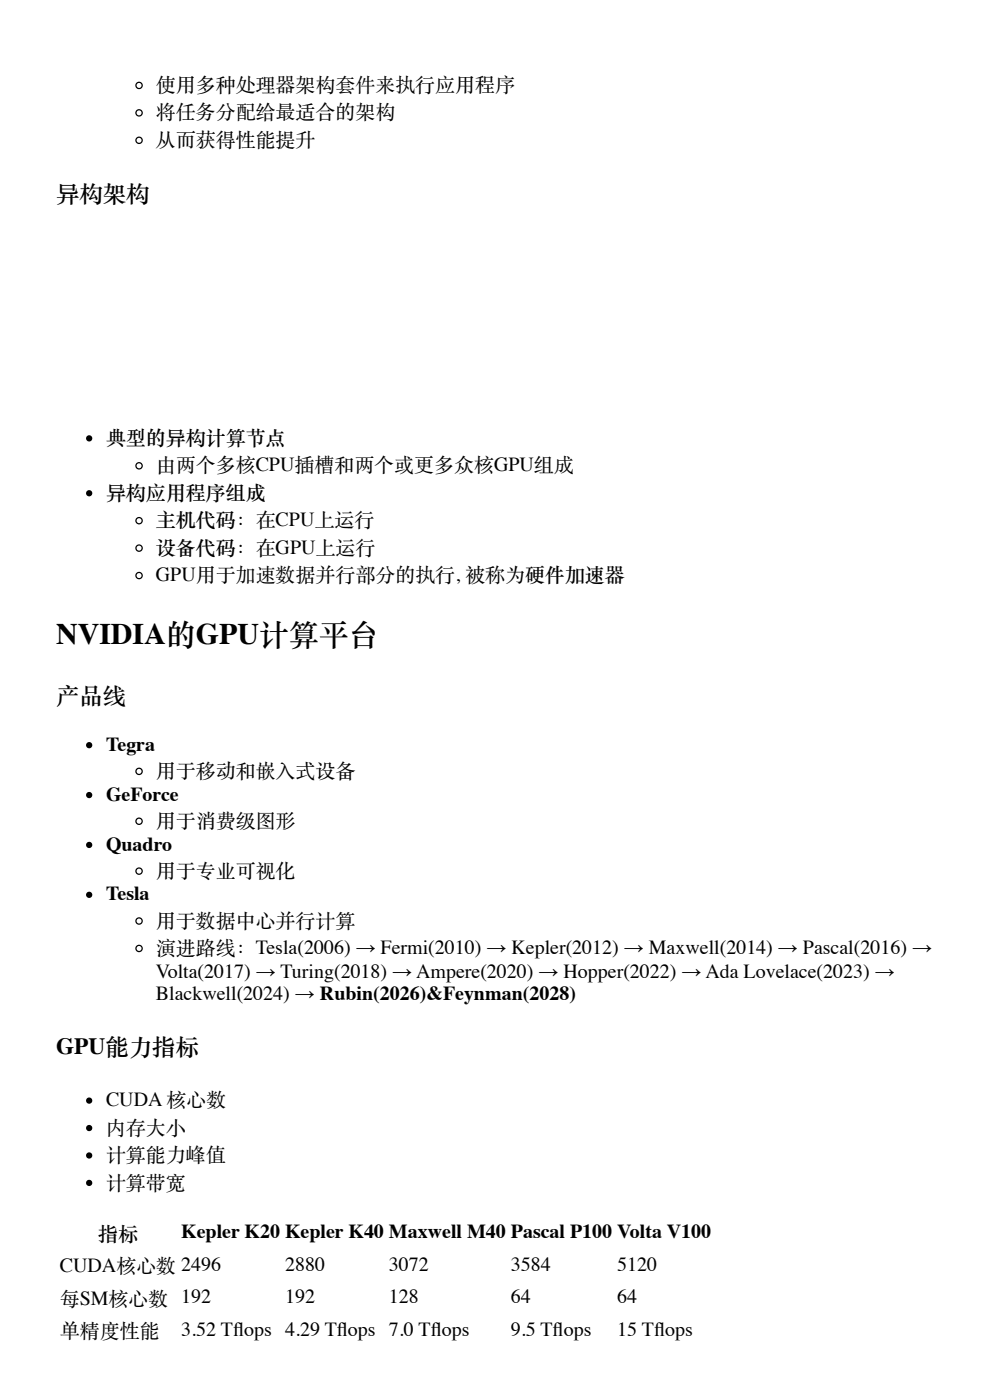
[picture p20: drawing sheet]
<svg xmlns="http://www.w3.org/2000/svg" width="210mm" height="297mm" viewBox="0 0 210 297" stroke-linecap="round" stroke-linejoin="round" font-family="sans-serif">
<defs><g id="words">
<text font-size="6.3" x="11.9" y="136.5">NVIDIA的GPU计算平台</text>
<g font-size="5">
<text x="11.9" y="42.6">异构架构</text>
<text x="11.9" y="149.2">产品线</text>
<text x="11.9" y="223.6">GPU能力指标</text>
</g>
<g font-size="4.2">
<text x="33.1" y="19.3">使用多种处理器架构套件来执行应用程序</text>
<text x="33.1" y="25.1">将任务分配给最适合的架构</text>
<text x="33.1" y="31">从而获得性能提升</text>
<text x="22.5" y="94.2">典型的异构计算节点</text>
<text x="33.1" y="100">由两个多核CPU插槽和两个或更多众核GPU组成</text>
<text x="22.5" y="105.8">异构应用程序组成</text>
<text x="33.1" y="111.7">主机代码：在CPU上运行</text>
<text x="33.1" y="117.5">设备代码：在GPU上运行</text>
<text x="33.1" y="123.3">GPU用于加速数据并行部分的执行, 被称为硬件加速器</text>
<text x="22.5" y="159.3">Tegra</text>
<text x="33.1" y="164.8">用于移动和嵌入式设备</text>
<text x="22.5" y="169.9">GeForce</text>
<text x="33.1" y="175.4">用于消费级图形</text>
<text x="22.5" y="180.4">Quadro</text>
<text x="22.5" y="191">Tesla</text>
<text x="33.1" y="186">用于专业可视化</text>
<text x="33.1" y="196.6">用于数据中心并行计算</text>
<text x="33.1" y="202.4">演进路线：Tesla(2006) → Fermi(2010) → Kepler(2012) → Maxwell(2014) → Pascal(2016) →</text>
<text x="33.1" y="207.4">Volta(2017) → Turing(2018) → Ampere(2020) → Hopper(2022) → Ada Lovelace(2023) →</text>
<text x="33.1" y="212.2">Blackwell(2024) → Rubin(2026)&amp;Feynman(2028)</text>
<text x="22.5" y="234.7">CUDA 核心数</text>
<text x="22.5" y="240.5">内存大小</text>
<text x="22.5" y="246.3">计算能力峰值</text>
<text x="22.5" y="252.1">计算带宽</text>
<text x="20.8" y="263">指标</text>
<text x="38.5" y="262.7">Kepler K20 Kepler K40 Maxwell M40 Pascal P100 Volta V100</text>
<text x="12.7" y="269.9">CUDA核心数 2496</text>
<text x="60.5" y="269.6">2880</text>
<text x="82.5" y="269.6">3072</text>
<text x="108.4" y="269.6">3584</text>
<text x="131" y="269.6">5120</text>
<text x="12.7" y="276.8">每SM核心数 192</text>
<text x="60.5" y="276.5">192</text>
<text x="82.5" y="276.5">128</text>
<text x="108.4" y="276.5">64</text>
<text x="131" y="276.5">64</text>
<text x="12.7" y="283.6">单精度性能</text>
<text x="38.5" y="283.4">3.52 Tfl ops 4.29 Tfl ops 7.0 Tfl ops</text>
<text x="108.4" y="283.4">9.5 Tfl ops</text>
<text x="131" y="283.4">15 Tfl ops</text>
</g>
</g></defs>
<g fill="none" stroke="#000" stroke-width=".26">
<circle cx="29.5" cy="18.1" r=".66"/>
<circle cx="29.5" cy="23.9" r=".66"/>
<circle cx="29.5" cy="29.8" r=".66"/>
<circle cx="29.5" cy="98.8" r=".66"/>
<circle cx="29.5" cy="110.5" r=".66"/>
<circle cx="29.5" cy="116.3" r=".66"/>
<circle cx="29.5" cy="122.1" r=".66"/>
<circle cx="29.5" cy="163.6" r=".66"/>
<circle cx="29.5" cy="174.2" r=".66"/>
<circle cx="29.5" cy="184.8" r=".66"/>
<circle cx="29.5" cy="195.4" r=".66"/>
<circle cx="29.5" cy="201.2" r=".66"/>
</g>
<g fill="#000">
<circle cx="18.9" cy="93" r=".66"/>
<circle cx="18.9" cy="104.6" r=".66"/>
<circle cx="18.9" cy="158.1" r=".66"/>
<circle cx="18.9" cy="168.7" r=".66"/>
<circle cx="18.9" cy="179.3" r=".66"/>
<circle cx="18.9" cy="189.8" r=".66"/>
<circle cx="18.9" cy="239.3" r=".66"/>
<circle cx="18.9" cy="233.5" r=".66"/>
<circle cx="18.9" cy="251" r=".66"/>
<circle cx="18.9" cy="245.1" r=".66"/>
</g>
<use href="#words"/>
</svg>
